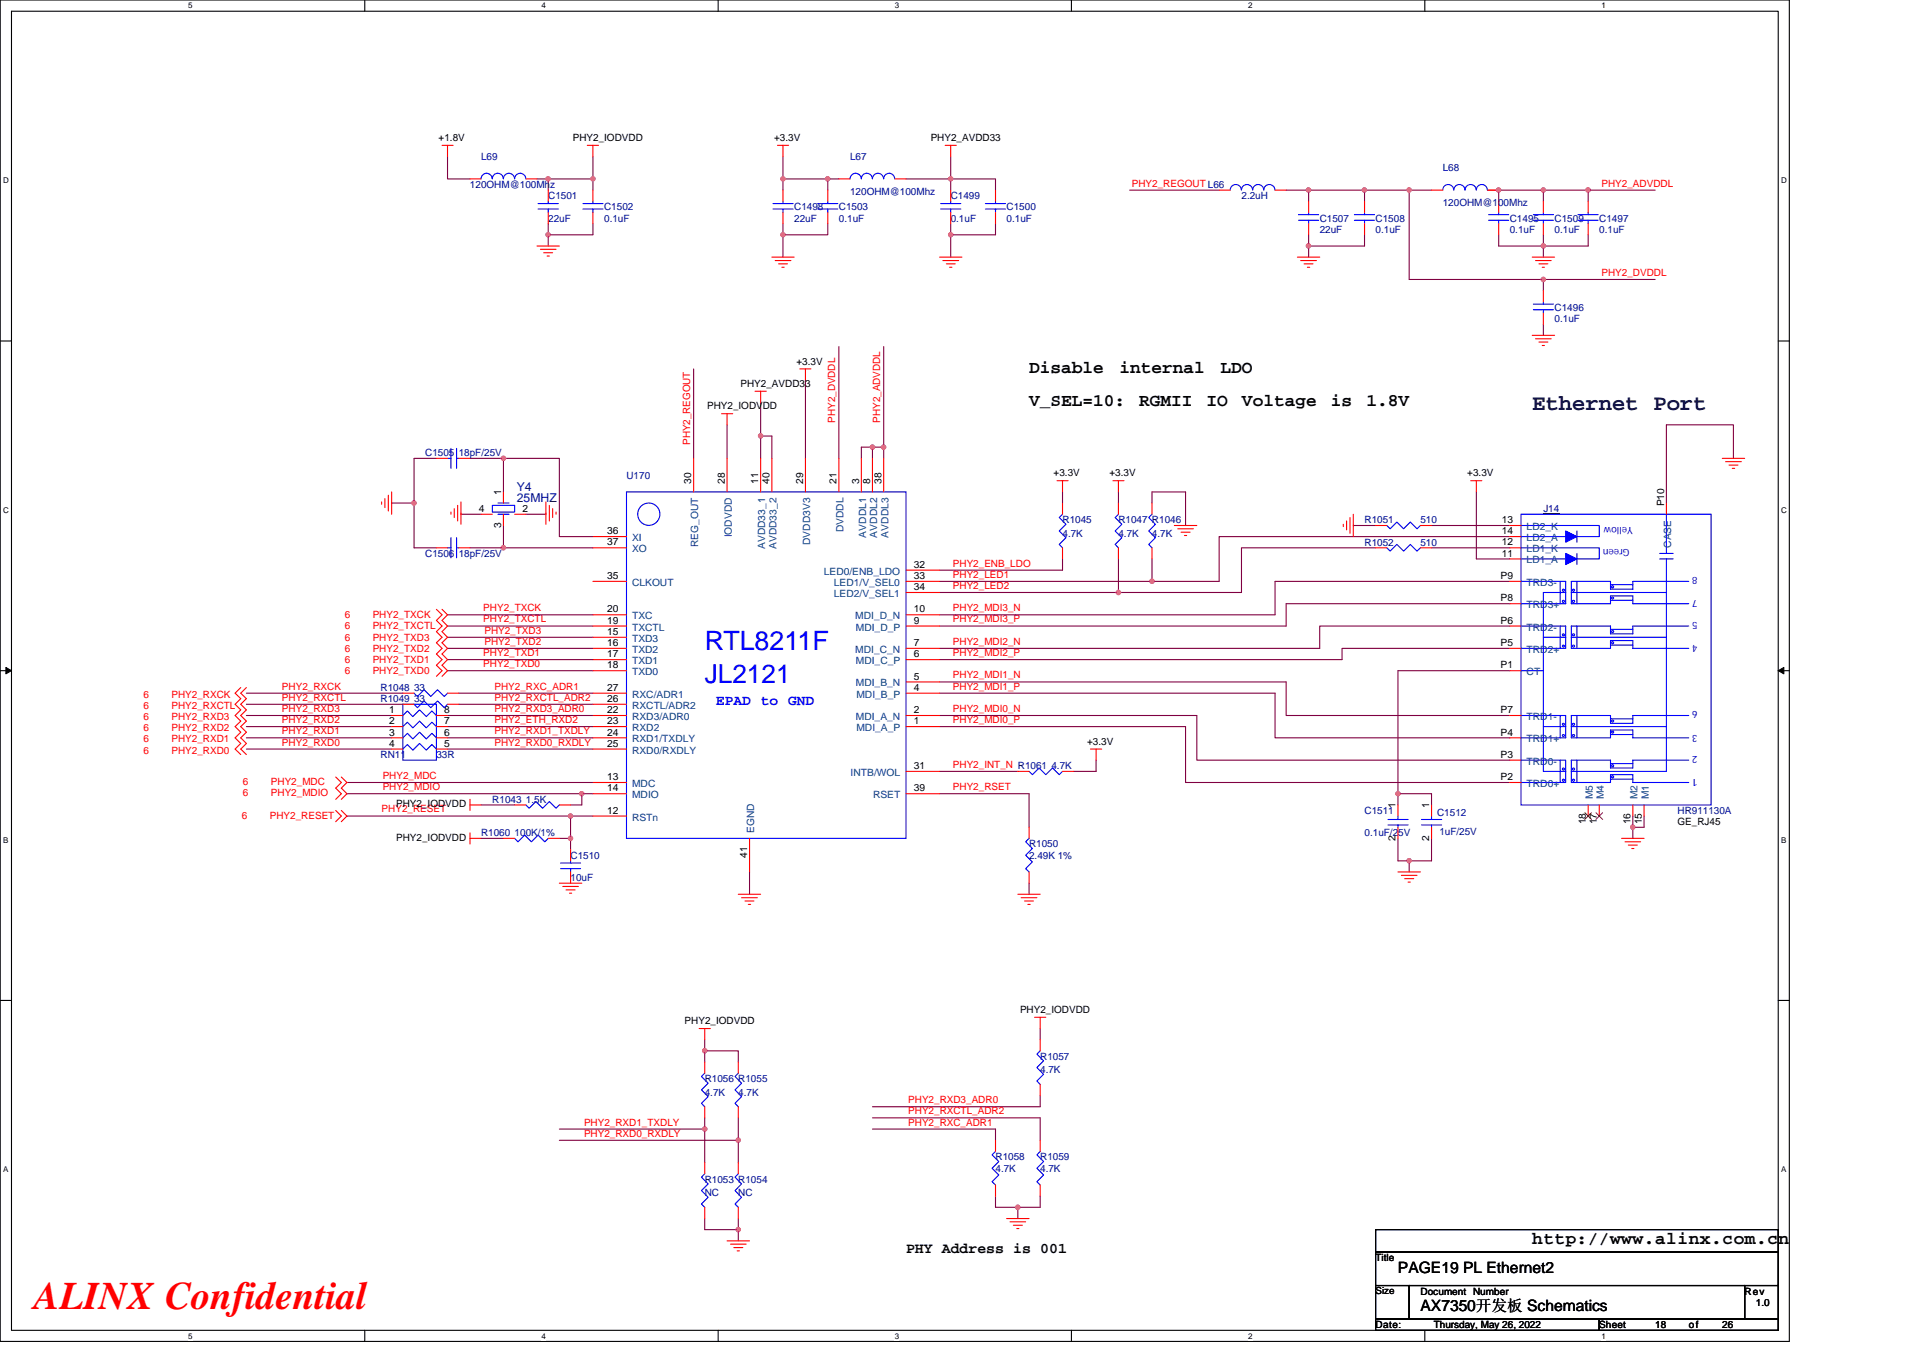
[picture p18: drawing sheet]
<svg xmlns="http://www.w3.org/2000/svg" width="297mm" height="210mm" viewBox="0 0 297 210" stroke-linecap="round" stroke-linejoin="round" font-family="sans-serif">
<defs><g id="words">
<text font-size="6" fill="#f00" x="5.2" y="202.3">ALINX Confidential</text>
<text font-size="4.1" fill="#00f" x="108.9" y="100.4">RTL8211F</text>
<text font-size="4" fill="#00f" x="108.9" y="105.5">JL2121</text>
<text font-size="3.4" fill="#000040" x="236.7" y="63.3">Ethernet Port</text>
<g font-size="2.8">
<text x="159" y="57.6">Disable</text>
<text x="172.9" y="57.6">internal</text>
<text x="188.5" y="57.6">LDO</text>
<text x="159" y="62.7">V_SEL=10:</text>
<text x="176" y="62.7">RGMII</text>
<text x="186.4" y="62.7">IO</text>
<text x="191.8" y="62.7">Voltage</text>
<text x="205.6" y="62.7">is</text>
<text x="211.1" y="62.7">1.8V</text>
<text x="236.7" y="192.3">http://www.alinx.com.cn</text>
</g>
<g font-size="2.4">
<text x="215.9" y="196.7">PAGE19 PL Ethernet2</text>
<text x="219.4" y="202.5">AX7350开发板 Schematics</text>
</g>
<text font-size="2.3" x="140" y="193.7">PHY Address is 001</text>
<text font-size="2.2" fill="#00f" x="110.6" y="109">EPAD to GND</text>
<g font-size="1.9" fill="#000080">
<text x="79.8" y="75.8">Y4</text>
<text x="79.8" y="77.5">25MHZ</text>
</g>
<g font-size="1.5">
<text x="67.8" y="21.8">+1.8V</text>
<text x="88.5" y="21.8">PHY2_IODVDD</text>
<text x="119.6" y="21.8">+3.3V</text>
<text x="143.8" y="21.8">PHY2_AVDD33</text>
<text x="114.4" y="59.8">PHY2_AVDD33</text>
<text x="123" y="56.3">+3.3V</text>
<text x="109.2" y="63.2">PHY2_IODVDD</text>
<text x="77.4" y="76.5" transform="rotate(-90 77.4 76.5)">1</text>
<text x="106.8" y="74.8" transform="rotate(-90 106.8 74.8)">30</text>
<text x="111.9" y="74.8" transform="rotate(-90 111.9 74.8)">28</text>
<text x="117.1" y="74.8" transform="rotate(-90 117.1 74.8)">11</text>
<text x="118.9" y="74.8" transform="rotate(-90 118.9 74.8)">40</text>
<text x="124.1" y="74.8" transform="rotate(-90 124.1 74.8)">29</text>
<text x="129.2" y="74.8" transform="rotate(-90 129.2 74.8)">21</text>
<text x="132.7" y="74.8" transform="rotate(-90 132.7 74.8)">3</text>
<text x="134.4" y="74.8" transform="rotate(-90 134.4 74.8)">8</text>
<text x="136.1" y="74.8" transform="rotate(-90 136.1 74.8)">38</text>
<text x="162.7" y="73.6">+3.3V</text>
<text x="171.4" y="73.6">+3.3V</text>
<text x="226.6" y="73.6">+3.3V</text>
<text x="74" y="79.1">4</text>
<text x="77.4" y="81.6" transform="rotate(-90 77.4 81.6)">3</text>
<text x="80.7" y="79.1">2</text>
<text x="93.8" y="82.6">36</text>
<text x="232" y="82.6">14</text>
<text x="232" y="80.8">13</text>
<text x="257" y="78.3" transform="rotate(-90 257 78.3)">P10</text>
<text x="93.8" y="84.3">37</text>
<text x="93.8" y="89.5">35</text>
<text x="141.2" y="89.5">33</text>
<text x="141.2" y="87.7">32</text>
<text x="231.8" y="89.5">P9</text>
<text x="232" y="86">11</text>
<text x="232" y="84.3">12</text>
<text x="93.8" y="94.6">20</text>
<text x="141.2" y="91.2">34</text>
<text x="141.2" y="94.6">10</text>
<text x="231.8" y="92.9">P8</text>
<text x="93.8" y="101.6">17</text>
<text x="93.8" y="99.8">16</text>
<text x="93.8" y="98.1">15</text>
<text x="93.8" y="96.4">19</text>
<text x="141.2" y="99.8">7</text>
<text x="141.2" y="101.6">6</text>
<text x="141.2" y="96.4">9</text>
<text x="231.8" y="99.8">P5</text>
<text x="231.8" y="96.4">P6</text>
<text x="93.8" y="106.7">27</text>
<text x="93.8" y="103.3">18</text>
<text x="141.2" y="106.7">4</text>
<text x="141.2" y="105">5</text>
<text x="231.8" y="103.3">P1</text>
<text x="60.1" y="110.2">1</text>
<text x="60.1" y="111.9">2</text>
<text x="60.1" y="113.6">3</text>
<text x="68.6" y="113.6">6</text>
<text x="68.6" y="111.9">7</text>
<text x="68.6" y="110.2">8</text>
<text x="93.8" y="108.5">26</text>
<text x="93.8" y="113.6">24</text>
<text x="93.8" y="111.9">23</text>
<text x="93.8" y="110.2">22</text>
<text x="141.2" y="111.9">1</text>
<text x="141.2" y="110.2">2</text>
<text x="231.8" y="113.6">P4</text>
<text x="231.8" y="110.2">P7</text>
<text x="60.1" y="115.4">4</text>
<text x="68.6" y="115.4">5</text>
<text x="93.8" y="115.4">25</text>
<text x="141.2" y="118.8">31</text>
<text x="167.9" y="115.1">+3.3V</text>
<text x="231.8" y="117.1">P3</text>
<text x="61.2" y="124.7">PHY2_IODVDD</text>
<text x="93.8" y="125.7">12</text>
<text x="93.8" y="120.5">13</text>
<text x="93.8" y="122.3">14</text>
<text x="141.2" y="122.3">39</text>
<text x="215.6" y="124.9" transform="rotate(-90 215.6 124.9)">1</text>
<text x="220.8" y="124.9" transform="rotate(-90 220.8 124.9)">1</text>
<text x="231.8" y="120.5">P2</text>
<text x="61.2" y="129.9">PHY2_IODVDD</text>
<text x="215.6" y="129.9" transform="rotate(-90 215.6 129.9)">2</text>
<text x="220.8" y="129.9" transform="rotate(-90 220.8 129.9)">2</text>
<text x="245" y="127.4" transform="rotate(-90 245 127.4)">18</text>
<text x="246.7" y="127.4" transform="rotate(-90 246.7 127.4)">17</text>
<text x="251.9" y="127.4" transform="rotate(-90 251.9 127.4)">16</text>
<text x="253.6" y="127.4" transform="rotate(-90 253.6 127.4)">15</text>
<text x="259.1" y="127.5">GE_RJ45</text>
<text x="115.4" y="132.5" transform="rotate(-90 115.4 132.5)">41</text>
<text x="105.7" y="158.2">PHY2_IODVDD</text>
<text x="157.6" y="156.5">PHY2_IODVDD</text>
<text x="212.5" y="194.9">Title</text>
<text x="212.5" y="200">Size</text>
<text x="219.4" y="200">Document Number</text>
<text x="269.5" y="200">Rev</text>
<text x="271.2" y="201.8">1.0</text>
<text x="212.5" y="205.2">Date:</text>
<text x="221.5" y="205.2">Thursday, May 26, 2022</text>
<text x="247" y="205.2">Sheet</text>
<text x="255.7" y="205.2">18</text>
<text x="260.9" y="205.2">of</text>
<text x="266" y="205.2">26</text>
</g>
<g font-size="1.5" fill="#000080">
<text x="72.6" y="29">120OHM@100Mhz</text>
<text x="74.3" y="24.7">L69</text>
<text x="131.3" y="24.7">L67</text>
<text x="222.9" y="26.5">L68</text>
<text x="84.7" y="30.8">C1501</text>
<text x="84.7" y="34.2">22uF</text>
<text x="93.3" y="32.5">C1502</text>
<text x="93.3" y="34.2">0.1uF</text>
<text x="122.7" y="32.5">C1498</text>
<text x="122.7" y="34.2">22uF</text>
<text x="129.6" y="32.5">C1503</text>
<text x="129.6" y="34.2">0.1uF</text>
<text x="131.3" y="30.1">120OHM@100Mhz</text>
<text x="146.9" y="30.8">C1499</text>
<text x="146.9" y="34.2">0.1uF</text>
<text x="155.5" y="32.5">C1500</text>
<text x="155.5" y="34.2">0.1uF</text>
<text x="191.8" y="30.8">2.2uH</text>
<text x="203.9" y="34.2">C1507</text>
<text x="203.9" y="35.9">22uF</text>
<text x="212.5" y="34.2">C1508</text>
<text x="212.5" y="35.9">0.1uF</text>
<text x="222.9" y="31.8">120OHM@100Mhz</text>
<text x="233.2" y="34.2">C1495</text>
<text x="233.2" y="35.9">0.1uF</text>
<text x="240.1" y="34.2">C1509</text>
<text x="240.1" y="35.9">0.1uF</text>
<text x="247" y="34.2">C1497</text>
<text x="247" y="35.9">0.1uF</text>
<text x="240.1" y="48">C1496</text>
<text x="240.1" y="49.8">0.1uF</text>
<text x="65.7" y="70.5">C1505 18pF/25V</text>
<text x="96.8" y="74">U170</text>
<text x="164.1" y="80.9">R1045</text>
<text x="164.1" y="82.9">4.7K</text>
<text x="172.8" y="80.9">R1047 R1046</text>
<text x="172.8" y="82.9">4.7K</text>
<text x="177.9" y="82.9">4.7K</text>
<text x="210.8" y="80.9">R1051</text>
<text x="219.4" y="80.9">510</text>
<text x="238.4" y="79.1">J14</text>
<text x="65.7" y="86">C1506 18pF/25V</text>
<text x="210.8" y="84.3">R1052</text>
<text x="219.4" y="84.3">510</text>
<text x="58.8" y="106.8">R1048 33</text>
<text x="58.8" y="108.5">R1049 33</text>
<text x="58.8" y="117.1">RN11</text>
<text x="67.4" y="117.1">33R</text>
<text x="76" y="124">R1043 1.5K</text>
<text x="210.8" y="125.8">C1511</text>
<text x="259.1" y="125.8">HR911130A</text>
<text x="74.3" y="129.2">R1060 100K/1%</text>
<text x="159" y="130.9">R1050</text>
<text x="210.8" y="129.2">0.1uF/25V</text>
<text x="222" y="126.1">C1512</text>
<text x="222.3" y="129.1">1uF/25V</text>
<text x="88.1" y="132.7">C1510</text>
<text x="88.1" y="136.1">10uF</text>
<text x="159" y="132.7">2.49K 1%</text>
<text x="108.9" y="167.2">R1056 R1055</text>
<text x="160.7" y="163.8">R1057</text>
<text x="160.7" y="165.8">4.7K</text>
<text x="108.9" y="169.3">4.7K</text>
<text x="114" y="169.3">4.7K</text>
<text x="153.8" y="179.3">R1058</text>
<text x="160.7" y="179.3">R1059</text>
<text x="108.9" y="182.8">R1053 R1054</text>
<text x="108.9" y="184.8">NC</text>
<text x="114" y="184.8">NC</text>
<text x="153.8" y="181">4.7K</text>
<text x="160.7" y="181">4.7K</text>
</g>
<g font-size="1.5" fill="#f00">
<text x="174.8" y="28.8">PHY2_REGOUT L66</text>
<text x="247.4" y="28.8">PHY2_ADVDDL</text>
<text x="247.4" y="42.6">PHY2_DVDDL</text>
<text x="129" y="65.3" transform="rotate(-90 129 65.3)">PHY2_DVDDL</text>
<text x="136" y="65.3" transform="rotate(-90 136 65.3)">PHY2_ADVDDL</text>
<text x="106.6" y="68.7" transform="rotate(-90 106.6 68.7)">PHY2_REGOUT</text>
<text x="147.2" y="87.5">PHY2_ENB_LDO</text>
<text x="147.2" y="89.3">PHY2_LED1</text>
<text x="53.3" y="95.5">6</text>
<text x="57.6" y="95.5">PHY2_TXCK</text>
<text x="74.7" y="94.4">PHY2_TXCK</text>
<text x="147.2" y="94.4">PHY2_MDI3_N</text>
<text x="147.2" y="91">PHY2_LED2</text>
<text x="53.3" y="97.3">6</text>
<text x="53.3" y="99">6</text>
<text x="53.3" y="100.7">6</text>
<text x="57.6" y="97.3">PHY2_TXCTL</text>
<text x="57.6" y="99">PHY2_TXD3</text>
<text x="57.6" y="100.7">PHY2_TXD2</text>
<text x="74.7" y="96.2">PHY2_TXCTL</text>
<text x="74.7" y="101.4">PHY2_TXD1</text>
<text x="74.8" y="99.6">PHY2_TXD2</text>
<text x="74.8" y="97.9">PHY2_TXD3</text>
<text x="147.2" y="96.2">PHY2_MDI3_P</text>
<text x="147.2" y="99.6">PHY2_MDI2_N</text>
<text x="147.2" y="101.4">PHY2_MDI2_P</text>
<text x="22.2" y="107.8">6</text>
<text x="26.5" y="107.8">PHY2_RXCK</text>
<text x="43.6" y="106.6">PHY2_RXCK</text>
<text x="53.3" y="102.4">6</text>
<text x="53.3" y="104.2">6</text>
<text x="57.6" y="102.4">PHY2_TXD1</text>
<text x="57.6" y="104.2">PHY2_TXD0</text>
<text x="74.7" y="103.1">PHY2_TXD0</text>
<text x="76.4" y="106.6">PHY2_RXC_ADR1</text>
<text x="147.2" y="106.6">PHY2_MDI1_P</text>
<text x="147.2" y="104.8">PHY2_MDI1_N</text>
<text x="22.2" y="109.5">6</text>
<text x="22.2" y="111.3">6</text>
<text x="22.2" y="113">6</text>
<text x="26.5" y="109.5">PHY2_RXCTL</text>
<text x="26.5" y="111.3">PHY2_RXD3</text>
<text x="26.5" y="113">PHY2_RXD2</text>
<text x="43.6" y="108.3">PHY2_RXCTL</text>
<text x="43.6" y="110">PHY2_RXD3</text>
<text x="43.6" y="111.7">PHY2_RXD2</text>
<text x="43.6" y="113.5">PHY2_RXD1</text>
<text x="76.4" y="110">PHY2_RXD3_ADR0</text>
<text x="76.4" y="111.7">PHY2_ETH_RXD2</text>
<text x="76.4" y="113.5">PHY2_RXD1_TXDLY</text>
<text x="76.4" y="108.3">PHY2_RXCTL_ADR2</text>
<text x="147.2" y="111.7">PHY2_MDI0_P</text>
<text x="147.2" y="110">PHY2_MDI0_N</text>
<text x="22.2" y="116.4">6</text>
<text x="22.2" y="114.7">6</text>
<text x="26.5" y="116.4">PHY2_RXD0</text>
<text x="26.5" y="114.7">PHY2_RXD1</text>
<text x="43.6" y="115.2">PHY2_RXD0</text>
<text x="76.4" y="115.2">PHY2_RXD0_RXDLY</text>
<text x="147.2" y="118.6">PHY2_INT_N R1061 4.7K</text>
<text x="37.5" y="121.3">6</text>
<text x="37.5" y="123">6</text>
<text x="41.8" y="121.3">PHY2_MDC</text>
<text x="41.8" y="123">PHY2_MDIO</text>
<text x="58.9" y="125.5">PHY2_RESET</text>
<text x="59.1" y="122.1">PHY2_MDIO</text>
<text x="59.1" y="120.4">PHY2_MDC</text>
<text x="147.2" y="122.1">PHY2_RSET</text>
<text x="37.4" y="126.6">6</text>
<text x="41.7" y="126.6">PHY2_RESET</text>
<text x="90.2" y="173.9">PHY2_RXD1_TXDLY</text>
<text x="140.3" y="170.5">PHY2_RXD3_ADR0</text>
<text x="140.3" y="172.2">PHY2_RXCTL_ADR2</text>
<text x="140.3" y="173.9">PHY2_RXC_ADR1</text>
<text x="90.2" y="175.6">PHY2_RXD0_RXDLY</text>
</g>
<g font-size="1.5" fill="#004080">
<text x="97.6" y="83.6">XI</text>
<text x="113" y="83" transform="rotate(-90 113 83)">IODVDD</text>
<text x="130.3" y="82.3" transform="rotate(-90 130.3 82.3)">DVDDL</text>
<text x="133.8" y="83.1" transform="rotate(-90 133.8 83.1)">AVDDL1</text>
<text x="135.5" y="83.1" transform="rotate(-90 135.5 83.1)">AVDDL2</text>
<text x="137.2" y="83.1" transform="rotate(-90 137.2 83.1)">AVDDL3</text>
<text x="235.8" y="83.6">LD2_A</text>
<text x="235.8" y="81.9">LD2_K</text>
<text x="97.6" y="85.3">XO</text>
<text x="107.9" y="84.5" transform="rotate(-90 107.9 84.5)">REG_OUT</text>
<text x="118.2" y="84.8" transform="rotate(-90 118.2 84.8)">AVDD33_1</text>
<text x="119.9" y="84.8" transform="rotate(-90 119.9 84.8)">AVDD33_2</text>
<text x="125.1" y="84.2" transform="rotate(-90 125.1 84.2)">DVDD3V3</text>
<text x="127.3" y="88.8">LED0/ENB_LDO</text>
<text x="235.8" y="87.1">LD1_A</text>
<text x="235.8" y="85.3">LD1_K</text>
<text x="258.1" y="84.6" transform="rotate(-90 258.1 84.6)">CASE</text>
<text x="97.6" y="95.7">TXC</text>
<text x="97.6" y="90.5">CLKOUT</text>
<text x="128.8" y="92.2">LED2/V_SEL1</text>
<text x="128.8" y="90.5">LED1/V_SEL0</text>
<text x="132.1" y="95.7">MDI_D_N</text>
<text x="235.8" y="94">TRD3+</text>
<text x="235.8" y="90.5">TRD3-</text>
<text x="97.6" y="100.9">TXD2</text>
<text x="97.6" y="99.2">TXD3</text>
<text x="97.6" y="97.4">TXCTL</text>
<text x="132.1" y="100.9">MDI_C_N</text>
<text x="132.2" y="97.4">MDI_D_P</text>
<text x="235.8" y="100.9">TRD2+</text>
<text x="235.8" y="97.4">TRD2-</text>
<text x="97.6" y="107.8">RXC/ADR1</text>
<text x="97.6" y="104.3">TXD0</text>
<text x="97.6" y="102.6">TXD1</text>
<text x="132.2" y="106.1">MDI_B_N</text>
<text x="132.2" y="102.6">MDI_C_P</text>
<text x="132.3" y="107.8">MDI_B_P</text>
<text x="235.8" y="104.3">CT</text>
<text x="97.6" y="109.5">RXCTL/ADR2</text>
<text x="97.6" y="113">RXD2</text>
<text x="97.6" y="111.3">RXD3/ADR0</text>
<text x="132.2" y="111.3">MDI_A_N</text>
<text x="132.3" y="113">MDI_A_P</text>
<text x="235.8" y="111.3">TRD1-</text>
<text x="97.6" y="116.4">RXD0/RXDLY</text>
<text x="97.6" y="114.7">RXD1/TXDLY</text>
<text x="131.4" y="119.9">INTB/WOL</text>
<text x="235.8" y="118.2">TRD0-</text>
<text x="235.8" y="114.7">TRD1+</text>
<text x="97.6" y="121.6">MDC</text>
<text x="97.6" y="123.3">MDIO</text>
<text x="134.8" y="123.3">RSET</text>
<text x="235.8" y="121.6">TRD0+</text>
<text x="246" y="123.5" transform="rotate(-90 246 123.5)">M5</text>
<text x="247.8" y="123.5" transform="rotate(-90 247.8 123.5)">M4</text>
<text x="252.9" y="123.5" transform="rotate(-90 252.9 123.5)">M2</text>
<text x="254.7" y="123.5" transform="rotate(-90 254.7 123.5)">M1</text>
<text x="97.6" y="126.8">RSTn</text>
<text x="116.5" y="128.7" transform="rotate(-90 116.5 128.7)">EGND</text>
</g>
<g font-size="1.5" fill="#00f">
<text x="252.2" y="81.4" transform="rotate(180 252.2 81.4)">Yellow</text>
<text x="251.7" y="84.8" transform="rotate(180 251.7 84.8)">Green</text>
<text x="262.2" y="89.1" transform="rotate(180 262.2 89.1)">8</text>
<text x="262.2" y="92.8" transform="rotate(180 262.2 92.8)">7</text>
<text x="262.2" y="96.1" transform="rotate(180 262.2 96.1)">5</text>
<text x="262.2" y="99.7" transform="rotate(180 262.2 99.7)">4</text>
<text x="262.2" y="109.9" transform="rotate(180 262.2 109.9)">6</text>
<text x="262.2" y="113.5" transform="rotate(180 262.2 113.5)">3</text>
<text x="262.2" y="116.8" transform="rotate(180 262.2 116.8)">2</text>
<text x="262.2" y="120.4" transform="rotate(180 262.2 120.4)">1</text>
</g>
<g font-size="1.2">
<text x="29.1" y="1.3">5</text>
<text x="83.6" y="1.3">4</text>
<text x="138.2" y="1.3">3</text>
<text x="192.8" y="1.3">2</text>
<text x="247.4" y="1.3">1</text>
<text x=".5" y="28.3">D</text>
<text x="275.1" y="28.3">D</text>
<text x=".5" y="79.2">C</text>
<text x="275.1" y="79.2">C</text>
<text x=".5" y="130.2">B</text>
<text x="275.1" y="130.2">B</text>
<text x=".5" y="181.1">A</text>
<text x="275.1" y="181.1">A</text>
<text x="29.1" y="206.8">5</text>
<text x="83.6" y="206.8">4</text>
<text x="138.2" y="206.8">3</text>
<text x="192.8" y="206.8">2</text>
<text x="247.4" y="206.8">1</text>
</g>
</g></defs>
<path d="M0 0h276.4v207.3h-276.4zM1.8 1.7h272.9v203.8h-272.9z" fill="none" stroke="#000" stroke-width=".17"/>
<g fill="#fff">
<path d="M29.1 .2h.6v1.4h-.6z"/>
<path d="M29.1 205.7h.6v1.4h-.6z"/>
</g>
<path d="M56.3 0v1.7M56.3 205.5v1.8" fill="none" stroke="#000" stroke-width=".17"/>
<g fill="#fff">
<path d="M83.6 .2h.7v1.4h-.7z"/>
<path d="M83.6 205.7h.7v1.4h-.7z"/>
</g>
<path d="M110.9 0v1.7M110.9 205.5v1.8" fill="none" stroke="#000" stroke-width=".17"/>
<g fill="#fff">
<path d="M138.2 .2h.7v1.4h-.7z"/>
<path d="M138.2 205.7h.7v1.4h-.7z"/>
</g>
<path d="M165.5 0v1.7M165.5 205.5v1.8" fill="none" stroke="#000" stroke-width=".17"/>
<g fill="#fff">
<path d="M192.8 .2h.6v1.4h-.6z"/>
<path d="M192.8 205.7h.6v1.4h-.6z"/>
</g>
<path d="M220.1 0v1.7M220.1 205.5v1.8" fill="none" stroke="#000" stroke-width=".17"/>
<g fill="#fff">
<path d="M247.4 .2h.6v1.4h-.6z"/>
<path d="M247.4 205.7h.6v1.4h-.6z"/>
<path d="M.5 27.2h.8v1.4h-.8z"/>
<path d="M275.1 27.2h.9v1.4h-.9z"/>
<path d="M.5 78.1h.8v1.4h-.8z"/>
<path d="M275.1 78.1h.9v1.4h-.9z"/>
</g>
<path d="M0 52.7h1.8M274.7 52.7h1.7" fill="none" stroke="#000" stroke-width=".17"/>
<g fill="#fff">
<path d="M.5 129.1h.8v1.4h-.8z"/>
<path d="M275.1 129.1h.8v1.4h-.8z"/>
</g>
<path d="M0 103.6h1.8M274.7 103.6h1.7" fill="none" stroke="#000" stroke-width=".17"/>
<path d="M.9 103.1l.9 .5-.9 .5zM274.7 103.6l.8-.5v1z" fill="#000" stroke="#000" stroke-width=".15"/>
<g fill="#fff">
<path d="M.5 180h.8v1.4h-.8z"/>
<path d="M275.1 180h.8v1.4h-.8z"/>
</g>
<path d="M0 154.6h1.8M274.7 154.6h1.7M212.5 190h62.2v3.5h-62.2zM212.5 193.5h62.2v5.1h-62.2zM212.5 198.6h5.2v5.2h-5.2zM217.7 198.6h51.8v5.2h-51.8zM269.5 198.6h5.2v5.2h-5.2zM212.5 203.8h34.5v1.7h-34.5zM247 203.8h27.7v1.7h-27.7z" fill="none" stroke="#000" stroke-width=".17"/>
<g fill="none" stroke="#800040" stroke-width=".17">
<path d="M69.1 24.2v3.4h3.5M82.9 27.6h1.8M84.7 27.6h6.9M84.7 27.6v1.8M84.7 34.5v1.8M84.7 36.3v1.7M91.6 27.6v1.8M91.6 34.5v1.8h-6.9M91.6 24.2v3.4M120.9 34.5v1.8M120.9 24.2v3.4M127.9 34.5v1.8h-7v3.4"/>
<path d="M127.9 27.6h-7v1.8M129.6 27.6h-1.7v1.8M140 27.6h6.9M146.9 27.6h6.9v1.8M146.9 34.5v1.8h6.9v-1.8M146.9 27.6v1.8M146.9 36.3v3.4M146.9 24.2v3.4M174.5 29.4h13.8M198.7 29.4h3.4M202.1 36.3v1.7M202.1 38v1.7"/>
<path d="M202.1 29.4v1.7M202.1 29.4h8.7M210.8 29.4h6.9M210.8 36.3v1.7h-8.7M210.8 29.4v1.7M217.7 29.4v13.8h20.7M217.7 29.4h3.4M229.8 29.4h1.7M231.5 29.4h6.9M231.5 36.3v1.7h6.9M231.5 29.4v1.7M238.4 29.4h6.9"/>
<path d="M238.4 36.3v1.7M238.4 29.4v1.7M238.4 38v1.7M245.3 29.4h10.4M245.3 36.3v1.7h-6.9M245.3 29.4v1.7M107.1 57v13.8M124.4 58.7v12.1M129.6 53.6v17.2M136.5 53.6v15.5M238.4 43.2h17.3M238.4 43.2v1.7"/>
<path d="M238.4 50.1v1.7M60.5 77.7h3.5M64 77.7v6.9h3.4M67.4 70.8h-3.4v6.9M71.2 79.3v.2h3.1M72.6 70.8h5.2M77.8 70.8h8.6v12.1h5.2M77.8 70.8v5.2M84.3 79.3v.2h-3.1M112.3 65.6v5.2M117.5 62.2v5.2M117.5 67.4v3.4"/>
<path d="M117.5 67.4h1.7v3.4M134.8 69.1h-1.7v1.7M134.8 69.1v1.7M134.8 69.1h1.7M136.5 69.1v1.7M164.1 76v1.7M172.8 76v1.7M177.9 77.7v-1.7h5.2v5.2M228 76v10.4h5.2M267.8 70.8v-5.2h-10.4v12.1M69.1 98.5h22.5M69.1 96.7h22.5"/>
<path d="M69.1 95h22.5M72.6 84.6h5.2M77.8 84.6h13.8M77.8 81.2v3.4M145.1 89.8h32.8M145.1 91.5h27.7M164.1 86.4v1.7h-19M172.8 86.4v5.1M177.9 86.4v3.4M209 81.2h3.5M212.5 84.6h-20.7v6.9h-19M221.1 84.6h12.1"/>
<path d="M221.1 81.2h12.1M233.2 82.9h-44.9v6.9h-10.4M233.2 93.3h-34.5v3.4h-53.6M233.2 89.8h-36.2v5.2h-51.9M233.2 96.7h-29.3v3.5h-58.8M38.1 115.7h22.4M38.1 110.6h22.4M38.1 112.3h22.4M38.1 114h22.4M38.1 108.8h24.1M38.1 107.1h24.1M69.1 110.6h22.5"/>
<path d="M69.1 112.3h22.5M69.1 114h22.5M69.1 100.2h22.5M69.1 103.6h22.5M69.1 101.9h22.5M69.1 115.7h22.5M70.9 108.8h20.7M70.9 107.1h20.7M145.1 112.3h38v8.6h50.1M145.1 119.2h12.1M145.1 107.1h51.9v6.9h36.2M145.1 105.4h53.6v5.2h34.5"/>
<path d="M145.1 110.6h39.8v6.9h48.3M169.3 117.5v1.7h-3.4M233.2 103.6h-17.3v19M233.2 100.2h-25.9v1.7h-62.2M53.6 120.9h38M53.6 126.1h34.5M53.6 122.6h36.3M74.3 129.5h3.5M74.3 124.4h5.2M86.4 129.5h1.7M88.1 129.5v1.8M89.9 122.6h1.7"/>
<path d="M89.9 122.6v1.8h-1.8M91.6 126.1h-3.5v3.4M115.8 134.7v3.5M145.1 122.6h13.9v5.2M159 136.5v1.7M215.9 122.6v1.8M215.9 122.6h5.2v1.8M215.9 129.5v3.5h1.8M217.7 133v1.7M221.1 129.5v3.5h-3.4M252.2 127.8v1.7M252.2 126.1v1.7"/>
<path d="M254 126.1v1.7h-1.8M160.7 158.9v1.7M86.4 176.2h27.6M86.4 174.5h22.5M108.9 174.5v5.1M108.9 160.6v1.8M108.9 162.4v1.7M108.9 172.7v1.8M108.9 162.4h5.1v1.7M114 176.2v3.4M114 172.7v3.5M134.8 172.7h25.9v3.5"/>
<path d="M134.8 174.5h19v1.7M160.7 169.3v1.7h-25.9M108.9 188.3v1.7h5.1M114 188.3v1.7M114 190v1.7M153.8 184.8v1.7h3.4M157.2 186.5v1.8M160.7 184.8v1.7h-3.5"/>
</g>
<g fill="#f0f" stroke="#f0f" stroke-width=".17">
<circle cx="134.8" cy="69.1" r=".34"/>
<circle cx="136.5" cy="69.1" r=".34"/>
<circle cx="117.5" cy="67.3" r=".34"/>
<circle cx="63.9" cy="77.7" r=".34"/>
<circle cx="77.8" cy="84.6" r=".34"/>
<circle cx="77.8" cy="70.8" r=".33"/>
<circle cx="210.8" cy="29.4" r=".34"/>
<circle cx="202.1" cy="29.4" r=".34"/>
<circle cx="238.4" cy="43.2" r=".34"/>
<circle cx="202.1" cy="38" r=".34"/>
<circle cx="245.3" cy="29.4" r=".34"/>
<circle cx="238.4" cy="29.4" r=".34"/>
<circle cx="217.7" cy="29.4" r=".34"/>
<circle cx="231.5" cy="29.4" r=".34"/>
<circle cx="238.4" cy="38" r=".34"/>
<circle cx="127.8" cy="27.6" r=".33"/>
<circle cx="146.9" cy="36.3" r=".33"/>
<circle cx="146.9" cy="27.6" r=".33"/>
<circle cx="84.7" cy="36.3" r=".33"/>
<circle cx="120.9" cy="36.3" r=".33"/>
<circle cx="120.9" cy="27.6" r=".33"/>
<circle cx="84.7" cy="27.6" r=".33"/>
<circle cx="91.6" cy="27.6" r=".33"/>
<circle cx="172.8" cy="91.5" r=".34"/>
<circle cx="114" cy="176.2" r=".34"/>
<circle cx="108.9" cy="174.4" r=".33"/>
<circle cx="114" cy="190" r=".34"/>
<circle cx="108.9" cy="162.3" r=".34"/>
<circle cx="157.2" cy="186.5" r=".34"/>
<circle cx="89.9" cy="122.6" r=".33"/>
<circle cx="88.1" cy="126.1" r=".34"/>
<circle cx="88.1" cy="129.5" r=".34"/>
<circle cx="217.7" cy="133" r=".34"/>
<circle cx="215.9" cy="122.6" r=".33"/>
<circle cx="252.2" cy="127.8" r=".34"/>
<circle cx="177.9" cy="89.8" r=".34"/>
</g>
<g fill="none" stroke="#f00" stroke-width=".17">
<path d="M68.3 22.5h1.7M69.1 22.5v1.7M72.6 27.6h1.7M81.2 27.6h1.7M82.9 38h3.5M83.5 38.5h2.4M84 39.1h1.4M84.5 39.6h.4M84.7 29.4v1.7M84.7 32.8v1.7M90.7 22.5h1.8M91.6 22.5v1.7"/>
<path d="M91.6 29.4v1.7M91.6 32.8v1.7M119.2 39.7h3.5M120.1 22.5h1.7M120.9 22.5v1.7M120.9 29.4v1.7M120.9 32.8v1.7M127.9 29.4v1.7M127.9 32.8v1.7M129.6 27.6h1.7M138.2 27.6h1.8M145.1 39.7h3.5"/>
<path d="M146 22.5h1.7M146.9 29.4v1.7M146.9 32.8v1.7M146.9 22.5v1.7M153.8 29.4v1.7M153.8 32.8v1.7M188.3 29.4h1.7M197 29.4h1.7M200.4 39.7h3.5M202.1 31.1v1.7M202.1 34.5v1.8M210.8 31.1v1.7"/>
<path d="M210.8 34.5v1.8M221.1 29.4h1.8M229.8 29.4h1.7M231.5 31.1v1.7M231.5 34.5v1.8M236.7 39.7h3.4M238.4 31.1v1.7M238.4 34.5v1.8M245.3 31.1v1.7M245.3 34.5v1.8M119.7 40.3h2.5M120.3 40.8h1.3"/>
<path d="M120.8 41.3h.3M123.5 57h1.8M124.4 57v1.7M145.6 40.3h2.5M146.2 40.8h1.3M146.7 41.3h.3M200.9 40.3h2.4M201.4 40.8h1.4M201.9 41.3h.4M236.7 51.8h3.4M237.2 40.3h2.4M237.2 52.3h2.4"/>
<path d="M237.7 40.8h1.4M237.7 52.9h1.4M238.2 41.3h.4M238.2 53.4h.4M238.4 44.9v1.8M238.4 48.4v1.7M58.9 77.6v.3M59.5 77v1.4M60 76.5v2.5M60.5 76v3.5M67.4 70.8h1.7M69.7 79.1v.4"/>
<path d="M70.2 78.6v1.4M70.7 78.1v2.4M70.9 70.8h1.7M71.2 77.6v3.4M74.3 79.5h1.7M77.8 76v1.7M77.8 79.5v1.7M79.5 79.5h1.7M84.3 77.6v3.4M84.9 78.1v2.4M85.4 78.6v1.4M85.9 79.1v.4"/>
<path d="M107.1 70.8v5.2M111.5 63.9h1.7M112.3 63.9v1.7M112.3 70.8v5.2M116.6 60.5h1.8M117.5 60.5v1.7M117.5 70.8v5.2M119.2 70.8v5.2M124.4 70.8v5.2M129.6 70.8v5.2M133.1 70.8v5.2M134.8 70.8v5.2"/>
<path d="M136.5 70.8v5.2M163.3 74.3h1.7M164.1 74.3v1.7M164.1 77.7v1.8M171.9 74.3h1.7M172.8 74.3v1.7M172.8 77.7v1.8M177.9 77.7v1.8M208.5 80v2.4M209 79.5v3.4M227.2 74.3h1.7M228 74.3v1.7"/>
<path d="M257.4 77.7v1.8M266 70.8h3.5M266.5 71.3h2.5M267.1 71.9h1.4M267.6 72.4h.3M67.4 84.6h1.7M67.4 94.1l.9 .9-.9 .9 .9 .8-.9 .9 .9 .9-.9 .8 .9 .9-.9 .8 .9 .9-.9 .9 .9 .8-.9 .9M68.3 94.1l.8 .9-.8 .9 .8 .8-.8 .9 .8 .9-.8 .8 .8 .9-.8 .8 .8 .9-.8 .9 .8 .8-.8 .9M70.9 84.6h1.7M91.6 95h5.2M91.6 98.5h5.2M91.6 96.7h5.2"/>
<path d="M91.6 82.9h5.2M91.6 84.6h5.2M91.6 89.8h5.2M140 96.7h5.1M140 95h5.1M140 91.5h5.1M140 88.1h5.1M140 89.8h5.1M164.1 84.6v1.8M172.8 84.6v1.8M177.9 84.6v1.8M181.4 81.2h3.5"/>
<path d="M181.9 81.7h2.4M182.4 82.2h1.4M183 82.7h.3M207.5 81v.4M208 80.5v1.4M212.5 81.2h1.7M212.5 84.6h1.7M219.4 81.2h1.7M219.4 84.6h1.7M233.2 96.7h1.7M233.2 93.3h1.7M233.2 89.8h1.7"/>
<path d="M233.2 86.4h1.7M233.2 84.6h1.7M233.2 82.9h1.7M233.2 81.2h1.7M37.2 106.2l-.9 .9 .9 .9-.9 .8 .9 .9-.9 .9 .9 .8-.9 .9 .9 .8-.9 .9 .9 .9-.9 .8 .9 .9M38.1 106.2l-.9 .9 .9 .9-.9 .8 .9 .9-.9 .9 .9 .8-.9 .9 .9 .8-.9 .9 .9 .9-.9 .8 .9 .9M60.5 110.6h1.7M60.5 112.3h1.7M60.5 114h1.7M60.5 115.7h1.7M62.2 107.1h1.8M62.2 108.8h1.8"/>
<path d="M67.4 115.7h1.7M67.4 114h1.7M67.4 112.3h1.7M67.4 110.6h1.7M69.1 107.1h1.8M69.1 108.8h1.8M91.6 108.8h5.2M91.6 115.7h5.2M91.6 114h5.2M91.6 112.3h5.2M91.6 110.6h5.2M91.6 107.1h5.2"/>
<path d="M91.6 103.6h5.2M91.6 101.9h5.2M91.6 100.2h5.2M140 112.3h5.1M140 110.6h5.1M140 107.1h5.1M140 105.4h5.1M140 101.9h5.1M140 100.2h5.1M140 119.2h5.1M157.2 119.2h1.8M164.1 119.2h1.8"/>
<path d="M168.4 115.7h1.8M169.3 115.7v1.8M233.2 117.5h1.7M233.2 114h1.7M233.2 110.6h1.7M233.2 100.2h1.7M233.2 103.6h1.7M51.9 120.1l.8 .8-.8 .9 .8 .8-.8 .9M51.9 125.2l.8 .9-.8 .9M52.7 120.1l.9 .8-.9 .9 .9 .8-.9 .9M52.7 125.2l.9 .9-.9 .9M72.6 124.4h1.7"/>
<path d="M72.6 123.5v1.7M72.6 129.5h1.7M72.6 128.7v1.7M77.8 129.5h1.7M79.5 124.4h1.7M84.7 129.5h1.7M86.4 124.4h1.7M86.4 136.5h3.5M86.9 137h2.4M87.4 137.5h1.4M88 138h.3M88.1 131.3v1.7"/>
<path d="M88.1 134.7v1.8M91.6 126.1h5.2M91.6 120.9h5.2M91.6 122.6h5.2M114 138.2h3.5M114.6 138.7h2.4M115.1 139.2h1.4M115.6 139.7h.3M115.8 129.5v5.2M140 122.6h5.1M157.2 138.2h3.5M157.7 138.7h2.5"/>
<path d="M158.3 139.2h1.3M158.8 139.7h.3M159 134.7v1.8M159 127.8v1.7M215.9 124.4v1.7M215.9 127.8v1.7M215.9 134.7h3.5M216.5 135.3h2.4M217 135.8h1.4M217.5 136.3h.3M221.1 124.4v1.7M221.1 127.8v1.7"/>
<path d="M233.2 120.9h1.7M245.3 124.4v1.7M247 124.4v1.7M250.5 129.5h3.5M251 130.1h2.4M251.5 130.6h1.4M252 131.1h.4M252.2 124.4v1.7M254 124.4v1.7M108 158.9h1.7M108.9 158.9v1.7M159.8 157.2h1.7"/>
<path d="M160.7 157.2v1.7M108.9 179.6v1.8M108.9 171v1.7M108.9 164.1v1.7M114 179.6v1.8M114 171v1.7M114 164.1v1.7M153.8 176.2v1.7M160.7 167.6v1.7M160.7 160.6v1.8M160.7 176.2v1.7M108.9 186.5v1.8"/>
<path d="M112.3 191.7h3.5M112.8 192.2h2.4M113.3 192.8h1.4M113.9 193.3h.3M114 186.5v1.8M153.8 183.1v1.7M155.5 188.3h3.5M156 188.8h2.4M156.5 189.3h1.4M157.1 189.8h.3M160.7 183.1v1.7"/>
</g>
<g fill="none" stroke="#00f" stroke-width=".17">
<path d="M74.3 27.6a.86 .86 0 0 1 .9-.8 .86 .86 0 0 1 .8 .8 .86 .86 0 0 1 .9-.8 .86 .86 0 0 1 .8 .8M77.8 27.6a.86 .86 0 0 1 .8-.8 .86 .86 0 0 1 .9 .8M79.5 27.6a.86 .86 0 0 1 .9-.8 .86 .86 0 0 1 .8 .8M83.1 32.3h3.1M83.1 31.5h3.1M84.7 31.1v.4M84.7 32.3v.5M90 32.3h3.2M90 31.5h3.2M91.6 31.1v.4M91.6 32.3v.5M119.4 32.3h3.1"/>
<path d="M119.4 31.5h3.1M120.9 31.1v.4M120.9 32.3v.5M126.3 32.3h3.1M126.3 31.5h3.1M127.9 31.1v.4M127.9 32.3v.5M131.3 27.6a.86 .86 0 0 1 .9-.8 .86 .86 0 0 1 .8 .8 .86 .86 0 0 1 .9-.8 .86 .86 0 0 1 .8 .8M134.8 27.6a.86 .86 0 0 1 .8-.8 .86 .86 0 0 1 .9 .8M136.5 27.6a.85 .85 0 0 1 .8-.8 .85 .85 0 0 1 .9 .8M145.3 32.3h3.1M145.3 31.5h3.1"/>
<path d="M146.9 31.1v.4M146.9 32.3v.5M152.2 32.3h3.1M152.2 31.5h3.1M153.8 31.1v.4M153.8 32.3v.5M190 29.4a.86 .86 0 0 1 .9-.9 .86 .86 0 0 1 .8 .9M191.8 29.4a.86 .86 0 0 1 .8-.9 .86 .86 0 0 1 .9 .9M193.5 29.4a.85 .85 0 0 1 .8-.9 .85 .85 0 0 1 .9 .9 .87 .87 0 0 1 .9-.9 .87 .87 0 0 1 .8 .9M200.6 34h3.1M200.6 33.2h3.1M202.1 32.8v.4"/>
<path d="M202.1 34v.5M209.2 34h3.1M209.2 33.2h3.1M210.8 32.8v.4M210.8 34v.5M222.9 29.4a.85 .85 0 0 1 .8-.9 .85 .85 0 0 1 .9 .9 .87 .87 0 0 1 .8-.9 .87 .87 0 0 1 .9 .9 .87 .87 0 0 1 .9-.9 .87 .87 0 0 1 .8 .9 .86 .86 0 0 1 .9-.9 .86 .86 0 0 1 .8 .9M229.9 34h3.1M229.9 33.2h3.1M231.5 32.8v.4M231.5 34v.5M236.9 34h3.1M236.9 33.2h3.1"/>
<path d="M238.4 32.8v.4M238.4 34v.5M243.8 34h3.1M243.8 33.2h3.1M245.3 32.8v.4M245.3 34v.5M236.9 47.9h3.1M236.9 47h3.1M238.4 46.7v.3M238.4 47.9v.5M69.1 70.8h.6M69.7 69.3v3.1"/>
<path d="M70.5 70.8h.4M70.5 69.3v3.1M76 78.1h3.5v1h-3.5zM76.9 77.7h1.7M76.9 79.5h1.7M77.8 79.5h.1M77.8 77.7h.1M96.8 76h43.2v53.5h-43.2zM164.1 79.5l-.5 .5 1.1 1-1.1 1 1.1 1.1-1.1 1 .5 .5M172.8 79.5l-.5 .5 1 1-1 1 1 1.1-1 1 .5 .5M177.9 79.5l-.5 .5 1.1 1-1.1 1 1.1 1.1-1.1 1 .5 .5M234.9 79.5h29.4v44.9h-29.4z"/>
<path d="M257.4 79.5v6M69.1 84.6h.6M69.7 83.1v3.1M70.5 84.6h.4M70.5 83.1v3.1M214.2 81.2l.5 .5 1.1-1 1 1 1-1 1.1 1 .5-.5M214.2 84.6l.5 .6 1.1-1.1 1 1.1 1-1.1 1.1 1.1 .5-.6M234.9 96.7h6.9v3.5h-6.9M234.9 89.8h6.9v3.5h-6.9M234.9 84.6h12.1v1.8h-12.1M234.9 81.2h12.1v1.7h-12.1M238.4 98.5h3.4"/>
<path d="M241 96.7v3.5M241 89.8v3.5M241.4 99.7h.2v.2h-.2zM241.4 92.8h.2v.2h-.2zM241.4 98h.2v.2h-.2zM241.4 91.1h.2v.2h-.2zM241.8 91.5h-3.4v27.7h3.4M242.7 98.5h14.7M242.7 91.5h14.7M242.9 98h.3v.2h-.3zM242.9 99.7h.3v.2h-.3zM242.9 91.1h.3v.2h-.3z"/>
<path d="M243.6 96.7v3.5M243.6 89.8v3.5M243.6 85.5v1.7M243.6 82v1.8M248.8 99.7h3.4M248.8 92.8h3.4M248.8 97.2h3.4M248.8 90.3h3.4M249 97.5h.2v.2h-.2zM249 99.2h.2v.2h-.2zM249 90.6h.2v.2h-.2zM249 92.3h.2v.2h-.2z"/>
<path d="M256.4 86.4h2M256.4 85.5h2M257.4 86.4v32.8h-14.7M260.9 96.7h-8.7v1.2h-3.4v-1.2h-6.1v3.5h6.1v-1.2h3.4v1.2h8.7M260.9 89.8h-8.7v1.2h-3.4v-1.2h-6.1v3.5h6.1v-1.2h3.4v1.2h8.7M62.2 108.8h5.2v8.7h-5.2zM62.2 110.6l.7-.7 .9 .8 1-1 1 1 .9-.8 .7 .7M62.2 112.3l.7-.7 .9 .9 1-1.1 1 1.1 .9-.9 .7 .7M62.2 114l.7-.7 .9 .9 1-1.1 1 1.1 .9-.9 .7 .7M62.2 115.7l.7-.7 .9 .9 1-1 1 1 .9-.9 .7 .7M64 107.1l.5 .5 1-1 1 1 1.1-1 1 1 .5-.5M64 108.8l.5 .5 1-1 1 1 1.1-1 1 1 .5-.5"/>
<path d="M159 119.2l.5 .5 1-1 1 1 1.1-1 1 1 .5-.5M234.9 117.5h6.9v3.4h-6.9M234.9 103.6h3.5M234.9 110.6h6.9v3.4h-6.9M238.4 112.3h3.4M241 117.5v3.4M241 110.6v3.4M241.4 113.5h.2v.3h-.2zM241.4 111.8h.2v.2h-.2zM241.4 118.7h.2v.2h-.2zM242.7 112.3h14.7M242.9 113.5h.3v.3h-.3z"/>
<path d="M242.9 111.8h.3v.2h-.3zM243.6 117.5v3.4M243.6 110.6v3.4M248.8 118h3.4M248.8 113.5h3.4M248.8 111.1h3.4M249 111.3h.2v.2h-.2zM249 113h.2v.2h-.2zM249 119.9h.2v.3h-.2zM249 118.2h.2v.2h-.2zM260.9 117.5h-8.7v1.2h-3.4v-1.2h-6.1v3.4h6.1v-1.2h3.4v1.2h8.7M260.9 110.6h-8.7v1.2h-3.4v-1.2h-6.1v3.4h6.1v-1.2h3.4v1.2h8.7"/>
<path d="M79.5 129.5l.5 .6 1-1.1 1.1 1.1 1-1.1 1.1 1.1 .5-.6M81.2 124.4l.5 .5 1.1-1.1 1 1.1 1.1-1.1 1 1.1 .5-.5M86.6 134.2h3.1M86.6 133.4h3.1M88.1 133v.4M88.1 134.2v.5M159 129.5l-.6 .6 1.1 1-1.1 1 1.1 1.1-1.1 1 .6 .5M214.4 126.6h3.1M214.4 127.5h3.1M215.9 126.1v.5M215.9 127.5v.3M219.6 126.6h3.1"/>
<path d="M219.6 127.5h3.1M221.1 126.1v.5M221.1 127.5v.3M241.4 120.4h.2v.3h-.2zM242.9 120.4h.3v.3h-.3zM248.8 120.4h3.4M108.9 165.8l-.6 .5 1.1 1.1-1.1 1 1.1 1-1.1 1.1 .6 .5M114 165.8l-.5 .5 1.1 1.1-1.1 1 1.1 1-1.1 1.1 .5 .5M153.8 177.9l-.6 .5 1.1 1.1-1.1 1 1.1 1-1.1 1.1 .6 .5M160.7 162.4l-.5 .5 1 1-1 1.1 1 1-1 1 .5 .6M160.7 177.9l-.5 .5 1 1.1-1 1 1 1-1 1.1 .5 .5M108.9 181.4l-.6 .5 1.1 1-1.1 1.1 1.1 1-1.1 1 .6 .5"/>
<path d="M114 181.4l-.5 .5 1.1 1-1.1 1.1 1.1 1-1.1 1 .5 .5"/>
<circle cx="100.2" cy="79.4" r="1.72"/>
<circle cx="243.1" cy="92.9" r=".17"/>
<circle cx="243.1" cy="118.8" r=".17"/>
</g>
<g fill="#00f" stroke="#00f" stroke-width=".17">
<path d="M241.8 85.5l1.8 .9-1.8 .8z" fill-rule="evenodd"/>
<path d="M241.8 82l1.8 .9-1.8 .9z" fill-rule="evenodd"/>
</g>
<path d="M238.4 79.3h2.5" fill="none" stroke="#000080" stroke-width=".15"/>
<path d="M244.8 125.6l1 1M245.8 125.6l-1 1M246.5 125.6l1.1 1M247.5 125.6l-1 1" fill="none" stroke="#804000" stroke-width=".15"/>
<use href="#words"/>
</svg>
